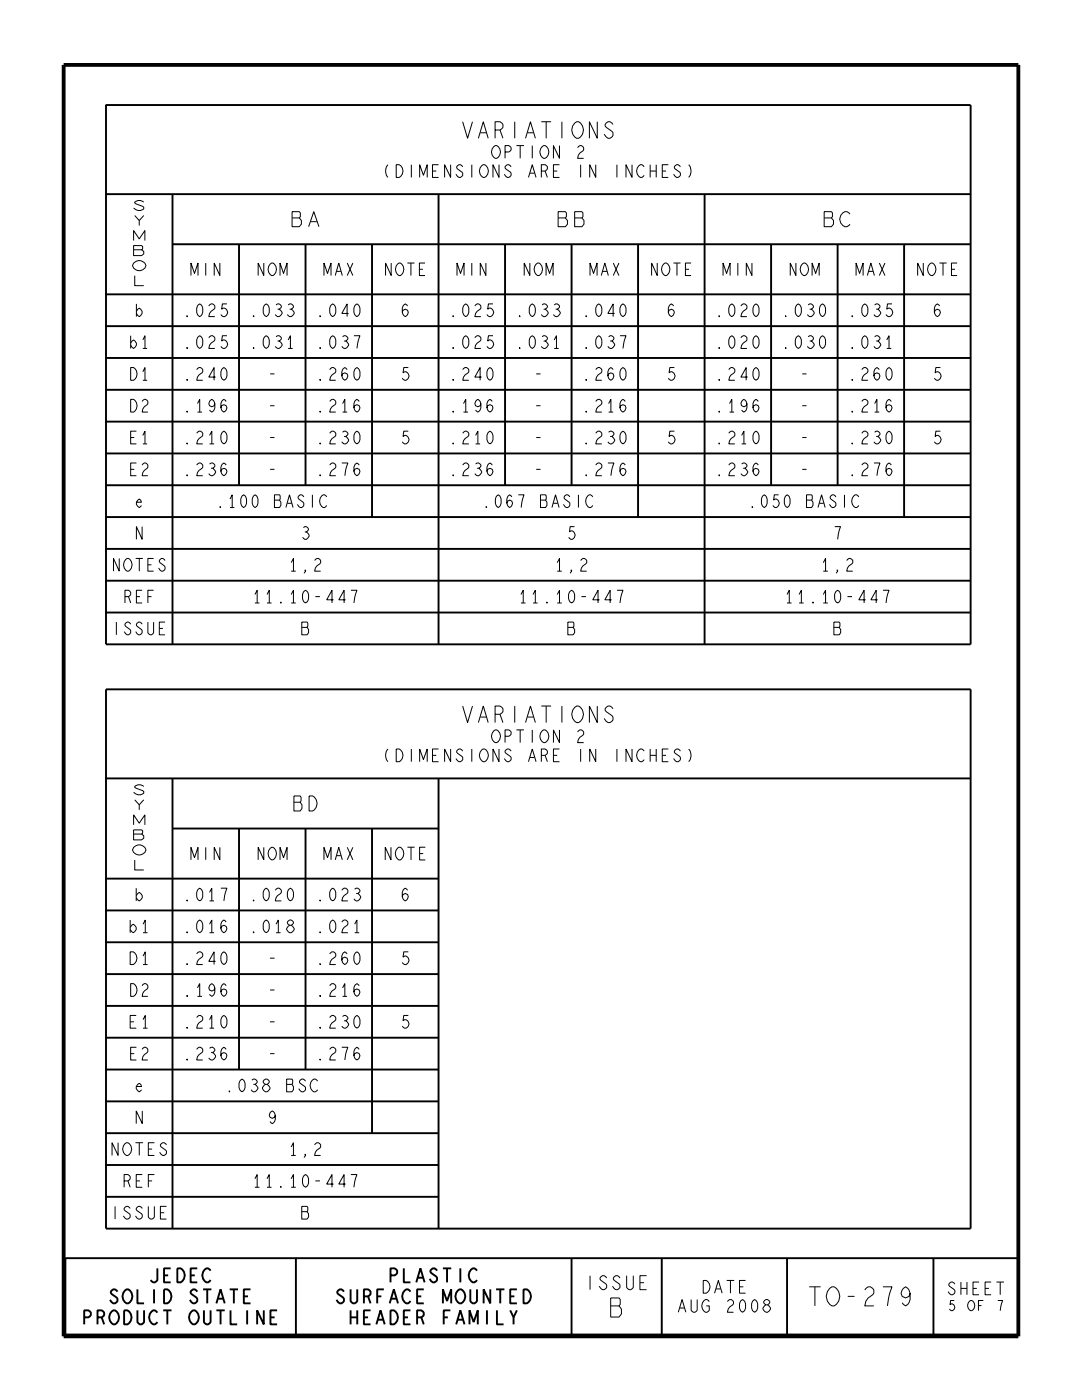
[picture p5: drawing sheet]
<svg xmlns="http://www.w3.org/2000/svg" width="216mm" height="279mm" viewBox="0 0 216 279" stroke-linecap="round" stroke-linejoin="round" font-family="sans-serif">
<g fill="none" stroke="#000" stroke-width=".38">
<path d="M21.1 21h172.6v107.6h-172.6zM21.1 38.7h172.6M34.4 38.7v89.9M87.5 38.7v89.9M140.6 38.7v89.9M21.1 58.7h172.6M34.4 48.7h159.3M47.7 48.7v48.1M61 48.7v48.1M74.2 48.7v54.5M100.8 48.7v48.1M114 48.7v48.1"/>
<path d="M127.3 48.7v54.5M153.9 48.7v48.1M167.1 48.7v48.1M180.4 48.7v54.5M21.1 65.1h172.6M21.1 77.8h172.6M21.1 71.4h172.6M21.1 90.5h172.6M21.1 84.1h172.6M21.1 96.8h172.6M21.1 103.2h172.6M21.1 115.9h172.6"/>
<path d="M21.1 109.5h172.6M21.1 122.2h172.6M21.1 137.6h172.6v107.6h-172.6zM21.1 155.4h172.6M34.4 155.4v89.8M87.5 155.4v89.8M21.1 175.4h66.4M34.4 165.4h53.1M47.7 165.4v48.1M61 165.4v48.1M74.2 165.4v60.8M21.1 188.1h66.4"/>
<path d="M21.1 181.7h66.4M21.1 194.4h66.4M21.1 200.8h66.4M21.1 213.5h66.4M21.1 207.1h66.4M21.1 219.8h66.4M21.1 226.2h66.4M21.1 238.9h66.4M21.1 232.5h66.4M13 251.1h190.3v15.2h-190.3zM23.4 257.8l-.5-.5a.7 .7 0 0 0-.8 .7l1.2 .9 .1 .3v.4l-.5 .5h-.3l-.7-.7M24.9 257.6l.4-.3h.3a1.48 1.48 0 0 1 .9 1.5 1.48 1.48 0 0 1-1.2 1.3 1.6 1.6 0 0 1-.4-2.5z"/>
<path d="M27.4 257.3v2.8h1.3M30.7 257.3v2.8M31.4 253.1v2.4l-.5 .4h-.3l-.5-.4M32.7 254.5h.9M32.7 257.3a1.35 1.35 0 0 1 1.4 .6 1.35 1.35 0 0 1 0 1.5l-.7 .7h-.7zM34.1 253.1h-1.4v2.8h1.4M35.4 253.1a1.4 1.4 0 0 1 1.3 2.1l-.7 .7h-.6zM38 254.5h.9M39.4 253.1h-1.4v2.8h1.4M39.4 257.8l-.5-.5a.7 .7 0 0 0-.9 .7l.5 .5a.94 .94 0 0 1 .7 1.4l-.3 .2h-.4l-.6-.7M40.5 257.3h1.7M41.4 257.3v2.8"/>
<path d="M42 253.6l-.5-.5a1.42 1.42 0 0 0-1.2 1.4 1.42 1.42 0 0 0 1.2 1.4l.5-.4M43.5 259.2h1M45.8 257.3h1.7M46.7 257.3v2.8M48.7 258.7h.8M50 257.3h-1.3v2.8h1.3M59 251.1v15.2M68.6 257.8l-.5-.5a.7 .7 0 0 0-.8 .7l.5 .5a.94 .94 0 0 1 .7 1.4l-.4 .2h-.3l-.7-.7M70 257.3v2.3l.5 .5h.3l.5-.5v-2.3M72.6 258.7h.8l.4-.2 .1-.2v-.5l-.1-.2-.4-.3h-.8v2.8M73.4 258.7l.5 1.4M75.3 258.7h.8"/>
<path d="M76.6 257.3h-1.3v2.8M77.9 254.5h.9l.3-.2 .1-.2v-.5l-.1-.2-.3-.3h-.9v2.8M78.1 259.2h1M80.6 253.1v2.8h1.3M81.9 257.8l-.5-.5a1.42 1.42 0 0 0-1.2 1.4 1.42 1.42 0 0 0 1.2 1.4l.5-.5M83.1 255.9l.8-2.8 .8 2.8M83.2 258.7h.9M83.4 255h1M84.6 257.3h-1.4v2.8h1.4M87.2 253.6l-.5-.5a.7 .7 0 0 0-.8 .7l.5 .5a.94 .94 0 0 1 .6 1.4l-.3 .2h-.3l-.7-.7M88.4 253.1h1.6M89.2 253.1v2.8"/>
<path d="M91.4 257.6l.3-.3h.3a1.48 1.48 0 0 1 .9 1.5 1.48 1.48 0 0 1-1.2 1.3 1.6 1.6 0 0 1-.3-2.5zM91.9 253.1v2.8M93.8 257.3v2.3l.5 .5h.4l.5-.5v-2.3M95.2 253.6l-.5-.5a1.42 1.42 0 0 0-1.2 1.4 1.42 1.42 0 0 0 1.2 1.4l.5-.4M97.8 257.3v2.8l-1.3-2.8v2.8M99 257.3h1.6M99.8 257.3v2.8M101.8 258.7h.8M103.1 257.3h-1.3v2.8h1.3M104.5 257.3a1.35 1.35 0 0 1 1.3 .6 1.35 1.35 0 0 1 0 1.5l-.7 .7h-.6zM114 251.1v15.2M132 251.1v15.2"/>
<path d="M157 251.1v15.2M186.3 251.1v15.2M16.8 262.9h.8l.4-.2 .1-.3v-.4l-.1-.3-.4-.2h-.8v2.8M19.5 262.9h.8l.3-.2 .2-.3v-.4l-.2-.3-.3-.2h-.8v2.8M20.3 262.9l.5 1.4M22.3 261.7l.3-.2h.3a1.48 1.48 0 0 1 .9 1.5 1.48 1.48 0 0 1-1.2 1.3 1.6 1.6 0 0 1-.3-2.6zM24.8 261.5a1.35 1.35 0 0 1 1.3 .6 1.35 1.35 0 0 1 0 1.5l-.7 .7h-.6zM27.4 261.5v2.3l.5 .5h.3l.5-.5v-2.3M31.4 262l-.5-.5a1.42 1.42 0 0 0-1.2 1.4 1.42 1.42 0 0 0 1.2 1.4l.5-.5M32.6 261.5h1.6M33.4 261.5v2.8M38.2 261.7l.3-.2a1.42 1.42 0 0 1 1.2 1.4 1.42 1.42 0 0 1-1.2 1.4 1.6 1.6 0 0 1-.3-2.6z"/>
<path d="M40.7 261.5v2.3l.5 .5h.3l.5-.5v-2.3M43.2 260.1l.8-2.8 .8 2.8M43.2 261.5h1.6M44 261.5v2.8M46 261.5v2.8h1.3M49.3 261.5v2.8M52.6 261.5v2.8l-1.3-2.8v2.8M54 262.9h.8M55.3 261.5h-1.3v2.8h1.3M70 262.9h1.3M70 261.5v2.8M71.3 261.5v2.8"/>
<path d="M72.6 262.9h.8M73.9 261.5h-1.3v2.8h1.3M75.1 264.3l.8-2.8 .9 2.8M75.4 263.4h1M77.8 260.1l.8-2.8 .8 2.8M77.9 261.5a1.35 1.35 0 0 1 1.4 .6 1.35 1.35 0 0 1-.1 1.5l-.6 .7h-.7zM80.6 262.9h.8M81.9 261.5h-1.3v2.8h1.3M83.2 262.9h.9l.3-.2 .2-.3v-.4l-.2-.3-.3-.2h-.9v2.8M84.1 262.9l.5 1.4M88.4 260.1v-2.8l.8 2.3 .8-2.3v2.8M88.5 262.9h.9"/>
<path d="M89.9 261.5h-1.4v2.8M91 264.3l.9-2.8 .8 2.8M91.4 263.4h1M93.7 264.3v-2.8l.8 2.3 .8-2.3v2.8M97.2 261.5v2.8M99.2 261.5v2.8h1.3M101.8 261.5l.7 1.4v1.4M103.1 261.5l-.6 1.4"/>
</g>
<g fill="none" stroke="#000" stroke-width=".2">
<path d="M77.4 32.9a1.97 1.97 0 0 0 0 2.5M79.1 32.9a1.31 1.31 0 0 1 1.3 .8 1.31 1.31 0 0 1-.4 1.5l-.3 .2h-.6zM82.1 32.9v2.5M83.7 35.4v-2.5l.8 2.1 .7-2.1v2.5M86.3 34.1h.8M87.5 32.9h-1.2v2.5h1.2M89.9 32.9v2.5l-1.2-2.5v2.5M92.3 24.3l1 3.3 1-3.3M92.3 33.3l-.4-.4a.63 .63 0 0 0-.8 .6l1.2 1.1v.4l-.4 .4a.96 .96 0 0 1-.9-.6M94.1 32.9v2.5M95.5 27.6l.9-3.3 1 3.3M95.8 26.5h1.2"/>
<path d="M96.1 33.1l.3-.2a1.29 1.29 0 0 1 1.1 1.2 1.29 1.29 0 0 1-1.1 1.3 1.46 1.46 0 0 1-.3-2.3zM98.5 29.3l.3-.2a1.29 1.29 0 0 1 1.1 1.2 1.29 1.29 0 0 1-1.1 1.3 1.46 1.46 0 0 1-.3-2.3zM98.8 25.9h1l.4-.2 .2-.3v-.6l-.2-.2-.4-.3h-1v3.3M99.6 32.9v2.5l-1.2-2.5v2.5M99.8 25.9l.6 1.7M100.8 30.3h.7l.3-.2 .2-.2-.2-.6-.3-.2h-.7v2.5M102 33.3l-.5-.4a.63 .63 0 0 0-.7 .6l1.2 1.1v.4l-.5 .4a.96 .96 0 0 1-.9-.6M102.7 24.3v3.3M103 29.1h1.5M103.8 29.1v2.5M104.9 27.6l.9-3.3 1 3.3M105.3 26.5h1.1"/>
<path d="M105.5 35.4l.7-2.5 .8 2.5M105.8 34.6h.9M106.2 29.1v2.5M108 24.3h2M108 34.1h.8l.3-.2 .1-.2-.1-.6-.3-.2h-.8v2.5M108.2 29.3l.3-.2a1.29 1.29 0 0 1 1 1.2 1.29 1.29 0 0 1-1 1.3 1.46 1.46 0 0 1-.3-2.3zM108.8 34.1l.4 1.3M109 24.3v3.3M110.4 34.1h.8M111.6 32.9h-1.2v2.5h1.2M111.6 29.1v2.5l-1.2-2.5v2.5M112.1 24.3v3.3"/>
<path d="M114.7 24.6l.4-.3a1.24 1.24 0 0 1 1.1 .8 1.89 1.89 0 0 1-.7 2.5 1.25 1.25 0 0 1-1.2-.8 1.93 1.93 0 0 1 .4-2.2zM115.3 29.5l.4-.4h.3l.5 .4v.4l-.8 .6-.3 .5-.1 .6h1.2M115.9 32.9v2.5M118.9 32.9v2.5l-1.2-2.5v2.5M119.2 24.3v3.3l-1.6-3.3v3.3M122.3 24.8l-.6-.5a.82 .82 0 0 0-1 .8l.6 .6a1.27 1.27 0 0 1 1 1.3l-.6 .6a1.25 1.25 0 0 1-1.2-.8M123.1 32.9v2.5M126.1 32.9v2.5l-1.2-2.5v2.5M128.5 33.3l-.4-.4a1.29 1.29 0 0 0-1.1 1.2 1.29 1.29 0 0 0 1.1 1.3l.4-.4M129.7 32.9v2.5M129.7 34.1h1.2M130.9 32.9v2.5"/>
<path d="M132.1 34.1h.8M133.4 32.9h-1.3v2.5h1.3M135.8 33.3l-.5-.4a.63 .63 0 0 0-.7 .6l1.2 1.1v.4l-.5 .4a.96 .96 0 0 1-.9-.6M137.4 32.9a1.97 1.97 0 0 1 0 2.5M26.7 52.5a1.44 1.44 0 0 1 2.4 .5 1.4 1.4 0 0 1-1.3 1 1.4 1.4 0 0 1-1.4-1zM26.7 48v-2l1.1 1.7 1.1-1.7v2M26.7 49h1.5l.3 .2v.5l-.3 .1 .5 .4v.5l-.5 .3h-1.5zM26.7 49.8h1.5M26.9 43l.9 1v1M26.9 55v2h1.8M28.7 40.3a1.13 1.13 0 0 0-1.8 .2l1.6 .7 .2 .1v.4a1.42 1.42 0 0 1-2-.2M28.7 43l-.9 1"/>
<path d="M38.1 55v-2.5l.7 2.1 .7-2.1v2.5M41.1 52.5v2.5M43.9 52.5v2.5l-1.2-2.5v2.5M52.6 52.5v2.5l-1.1-2.5v2.5M53.9 52.7l.3-.2a1.29 1.29 0 0 1 1 1.2 1.29 1.29 0 0 1-1 1.3 1.47 1.47 0 0 1-.3-2.3zM55.9 55v-2.5l.7 2.1 .7-2.1v2.5M58.3 42.2h1.4l.2 .3v.7l-.2 .3 .4 .5v.7l-.4 .5h-1.4zM58.3 43.5h1.4M61.6 45.2l1-3 1 3M62 44.2h1.2M64.6 55v-2.5l.7 2.1 .8-2.1v2.5M66.9 55l.7-2.5 .7 2.5"/>
<path d="M67.2 54.2h.8M69.3 52.5l1.1 2.5M70.4 52.5l-1.1 2.5M78.1 52.5v2.5l-1.2-2.5v2.5M79.3 52.7l.3-.2a1.29 1.29 0 0 1 1 1.2 1.29 1.29 0 0 1-1 1.3 1.47 1.47 0 0 1-.3-2.3zM81.3 52.5h1.4M82 52.5v2.5M83.7 53.7h.7M84.8 52.5h-1.1v2.5h1.1M91.2 55v-2.5l.7 2.1 .7-2.1v2.5M94.1 52.5v2.5M97 52.5v2.5l-1.2-2.5v2.5"/>
<path d="M105.7 52.5v2.5l-1.1-2.5v2.5M107 52.7l.3-.2a1.29 1.29 0 0 1 1 1.2 1.29 1.29 0 0 1-1 1.3 1.47 1.47 0 0 1-.3-2.3zM109 55v-2.5l.7 2.1 .7-2.1v2.5M111.4 42.2h1.4l.2 .3v.7l-.2 .3 .4 .5v.7l-.4 .5h-1.4zM111.4 43.5h1.4M114.7 42.2h1.4l.2 .3v.7l-.2 .3 .4 .5v.7l-.4 .5h-1.4zM114.7 43.5h1.4M117.7 55v-2.5l.7 2.1 .7-2.1v2.5M120 55l.7-2.5 .7 2.5M120.3 54.2h.8M122.4 52.5l1.1 2.5M123.5 52.5l-1.1 2.5"/>
<path d="M131.1 52.5v2.5l-1.1-2.5v2.5M132.4 52.7l.3-.2a1.29 1.29 0 0 1 1 1.2 1.29 1.29 0 0 1-1 1.3 1.47 1.47 0 0 1-.3-2.3zM134.4 52.5h1.4M135.1 52.5v2.5M136.8 53.7h.7M137.9 52.5h-1.1v2.5h1.1M144.3 55v-2.5l.7 2.1 .7-2.1v2.5M147.2 52.5v2.5M150 52.5v2.5l-1.1-2.5v2.5M158.8 52.5v2.5l-1.1-2.5v2.5M160.1 52.7l.3-.2a1.29 1.29 0 0 1 .9 1.2 1.29 1.29 0 0 1-.9 1.3 1.47 1.47 0 0 1-.3-2.3zM162 55v-2.5l.8 2.1 .7-2.1v2.5"/>
<path d="M164.5 42.2h1.4l.2 .3v.7l-.2 .3 .4 .5v.7l-.4 .5h-1.4zM164.5 43.5h1.4M169.6 42.7a1.01 1.01 0 0 0-1-.5 1.01 1.01 0 0 0-.8 .8 1.52 1.52 0 0 0 1.2 2.2l.6-.5M170.8 55v-2.5l.7 2.1 .7-2.1v2.5M173.1 55l.7-2.5 .7 2.5M173.4 54.2h.8M175.5 52.5l1.1 2.5M176.6 52.5l-1.1 2.5M184.2 52.5v2.5l-1.1-2.5v2.5M185.5 52.7l.3-.2a1.29 1.29 0 0 1 1 1.2 1.29 1.29 0 0 1-1 1.3 1.47 1.47 0 0 1-.3-2.3zM187.5 52.5h1.4M188.2 52.5v2.5"/>
<path d="M189.9 53.7h.7M191 52.5h-1.1v2.5h1.1M26.1 68.5l.5-.7 .6 .7v.4l-.6 .6-.5-.6M26.1 67v2.5M26.1 73.4a.98 .98 0 0 1 1.1 .6 1.49 1.49 0 0 1-.6 1.9h-.5zM26.1 79.7a.98 .98 0 0 1 1.1 .6 1.49 1.49 0 0 1-.6 1.9h-.5zM27.2 62.1l.6-.6 .6 .6v.5l-.6 .6-.6-.6M27.2 60.6v2.6M28.5 67.8l.4-.8v2.5M28.5 69.5h.9M28.5 74.2l.4-.8v2.5M28.5 75.9h.9"/>
<path d="M37.3 63l.1 .2h-.1zM37.3 69.3l.1 .2h-.1zM37.3 75.7l.1 .2h-.1zM39.3 73.8l.4-.4h.3l.5 .4v.4l-.8 .6-.3 .5-.1 .6h1.2M39.5 60.9l.4-.3 .3 .3a1.61 1.61 0 0 1-.3 2.3l-.4-.2a1.76 1.76 0 0 1 0-2.1zM39.6 67.2l.3-.2 .3 .2a1.61 1.61 0 0 1-.3 2.3l-.3-.2a1.76 1.76 0 0 1 0-2.1zM41.7 61.1l.4-.5h.3l.5 .5v.4l-.8 .6-.3 .5-.1 .6h1.2M41.7 67.4l.4-.4h.3l.5 .4v.4l-.8 .7-.3 .4-.1 .6h1.2M43 75.3h-1.3l1-1.9v2.5M44.4 73.6l.3-.2 .3 .2a1.61 1.61 0 0 1-.3 2.3l-.3-.2a1.76 1.76 0 0 1 0-2.1zM45.3 60.6h-.9l-.2 1.1 .3-.2a.85 .85 0 0 1 .9 .8 .85 .85 0 0 1-.9 .9l-.4-.4M45.3 67h-.9l-.2 1.1 .3-.3a.85 .85 0 0 1 .9 .9 .85 .85 0 0 1-.9 .8l-.4-.4"/>
<path d="M50.6 63l.1 .2h-.1zM50.6 69.3l.1 .2h-.1zM52.8 60.9l.3-.3 .3 .3a1.61 1.61 0 0 1-.3 2.3l-.3-.2a1.76 1.76 0 0 1 0-2.1zM52.8 67.2l.3-.2 .3 .2a1.61 1.61 0 0 1-.3 2.3l-.3-.2a1.76 1.76 0 0 1 0-2.1zM53.9 74.6h.9M55.1 60.9l.3-.3a.63 .63 0 0 1 .7 .7l-.4 .4a.71 .71 0 0 1 .4 1.1 .71 .71 0 0 1-1.2 0M55.1 67.2l.3-.2a.63 .63 0 0 1 .7 .6l-.4 .5a.71 .71 0 0 1 .4 1.1 .71 .71 0 0 1-1.2-.1M55.4 61.7h.3M55.4 68.1h.3M57.5 60.9l.3-.3a.63 .63 0 0 1 .8 .7l-.5 .4a.71 .71 0 0 1 .4 1.1 .71 .71 0 0 1-1.2 0M57.5 67.8l.4-.8v2.5M57.5 69.5h.9"/>
<path d="M57.8 61.7h.3M63.8 63l.2 .2h-.2zM63.8 69.3l.2 .2h-.2zM63.8 75.7l.2 .2h-.2zM65.8 73.8l.4-.4h.3l.5 .4v.4l-.8 .6-.3 .5-.1 .6h1.2M66.1 60.9l.3-.3 .3 .3a1.61 1.61 0 0 1-.3 2.3l-.3-.2a1.76 1.76 0 0 1 0-2.1zM66.1 67.2l.3-.2 .3 .2a1.61 1.61 0 0 1-.3 2.3l-.3-.2a1.76 1.76 0 0 1 0-2.1zM68.4 67.2l.3-.2a.63 .63 0 0 1 .7 .6l-.4 .5a.71 .71 0 0 1 .4 1.1 .71 .71 0 0 1-1.2-.1M68.7 68.1h.3M69.3 73.8l-.5-.4-.3 .2a1.61 1.61 0 0 0 .3 2.3 .92 .92 0 0 0 .5-1.3l-.5-.2-.4 .2-.2 .4M69.6 62.6h-1.4l1.1-2v2.6M70.6 67h1.2l-.6 2.5"/>
<path d="M70.9 60.9l.3-.3 .3 .3a1.61 1.61 0 0 1-.3 2.3l-.3-.2a1.76 1.76 0 0 1 0-2.1zM70.9 73.6l.3-.2 .3 .2a1.61 1.61 0 0 1-.3 2.3l-.3-.2a1.76 1.76 0 0 1 0-2.1zM81.3 61.1l-.4-.5-.3 .3a1.61 1.61 0 0 0 .3 2.3 .92 .92 0 0 0 .4-1.3l-.4-.2-.5 .2-.1 .4M81.5 73.4h-.9l-.2 1 .3-.2a.85 .85 0 0 1 .9 .8 .85 .85 0 0 1-.9 .9l-.4-.4M90.4 63l.1 .2h-.1zM90.4 69.3l.1 .2h-.1zM90.4 75.7l.1 .2h-.1zM92.3 73.8l.5-.4h.3l.4 .4v.4l-.7 .6-.3 .5-.2 .6h1.2M92.6 60.9l.3-.3 .3 .3a1.61 1.61 0 0 1-.3 2.3l-.3-.2a1.76 1.76 0 0 1 0-2.1zM92.6 67.2l.3-.2 .3 .2a1.61 1.61 0 0 1-.3 2.3l-.3-.2a1.76 1.76 0 0 1 0-2.1zM94.7 61.1l.5-.5h.3l.5 .5v.4l-.8 .6-.3 .5-.2 .6h1.3M94.7 67.4l.5-.4h.3l.5 .4v.4l-.8 .7-.3 .4-.2 .6h1.3"/>
<path d="M96.1 75.3h-1.4l1.1-1.9v2.5M97.5 73.6l.3-.2 .3 .2a1.61 1.61 0 0 1-.3 2.3l-.3-.2a1.76 1.76 0 0 1 0-2.1zM98.4 60.6h-.9l-.2 1.1 .3-.2a.85 .85 0 0 1 .9 .8 .85 .85 0 0 1-.9 .9l-.4-.4M98.4 67h-.9l-.2 1.1 .3-.3a.85 .85 0 0 1 .9 .9 .85 .85 0 0 1-.9 .8l-.4-.4M103.6 63l.2 .2h-.2zM103.6 69.3l.2 .2h-.2zM105.9 60.9l.3-.3 .3 .3a1.61 1.61 0 0 1-.3 2.3l-.3-.2a1.76 1.76 0 0 1 0-2.1zM105.9 67.2l.3-.2 .3 .2a1.61 1.61 0 0 1-.3 2.3l-.3-.2a1.76 1.76 0 0 1 0-2.1zM107 74.6h.8M108.2 60.9l.3-.3a.63 .63 0 0 1 .7 .7l-.4 .4a.71 .71 0 0 1 .4 1.1 .71 .71 0 0 1-1.2 0M108.2 67.2l.3-.2a.63 .63 0 0 1 .7 .6l-.4 .5a.71 .71 0 0 1 .4 1.1 .71 .71 0 0 1-1.2-.1M108.5 61.7h.3"/>
<path d="M108.5 68.1h.3M110.6 60.9l.3-.3a.63 .63 0 0 1 .7 .7l-.4 .4a.71 .71 0 0 1 .4 1.1 .71 .71 0 0 1-1.2 0M110.6 67.8l.4-.8v2.5M110.6 69.5h.9M110.9 61.7h.3M116.9 63l.2 .2h-.2zM116.9 69.3l.2 .2h-.2zM116.9 75.7l.2 .2h-.2zM118.9 73.8l.4-.4h.3l.5 .4v.4l-.8 .6-.3 .5-.1 .6h1.2M119.2 60.9l.3-.3 .3 .3a1.61 1.61 0 0 1-.3 2.3l-.3-.2a1.76 1.76 0 0 1 0-2.1zM119.2 67.2l.3-.2 .3 .2a1.61 1.61 0 0 1-.3 2.3l-.3-.2a1.76 1.76 0 0 1 0-2.1zM121.4 67.2l.3-.2a.63 .63 0 0 1 .8 .6l-.5 .5a.71 .71 0 0 1 .5 1.1 .71 .71 0 0 1-1.2-.1"/>
<path d="M121.7 68.1h.3M122.3 73.8l-.4-.4-.3 .2a1.61 1.61 0 0 0 .3 2.3 .92 .92 0 0 0 .4-1.3l-.4-.2-.5 .2-.1 .4M122.6 62.6h-1.3l1-2v2.6M123.7 67h1.2l-.6 2.5M124 60.9l.3-.3 .3 .3a1.61 1.61 0 0 1-.3 2.3l-.3-.2a1.76 1.76 0 0 1 0-2.1zM124 73.6l.3-.2 .3 .2a1.61 1.61 0 0 1-.3 2.3l-.3-.2a1.76 1.76 0 0 1 0-2.1zM134.4 61.1l-.4-.5-.3 .3a1.61 1.61 0 0 0 .3 2.3 .92 .92 0 0 0 .4-1.3l-.4-.2-.5 .2-.1 .4M134.6 73.4h-.9l-.2 1 .3-.2a.85 .85 0 0 1 .9 .8 .85 .85 0 0 1-.9 .9l-.4-.4M143.5 63l.1 .2h-.1zM143.5 69.3l.1 .2h-.1zM143.5 75.7l.1 .2h-.1zM145.4 73.8l.5-.4h.3l.4 .4v.4l-.7 .6-.3 .5-.2 .6h1.2"/>
<path d="M145.7 60.9l.3-.3 .3 .3a1.61 1.61 0 0 1-.3 2.3l-.3-.2a1.76 1.76 0 0 1 0-2.1zM145.7 67.2l.3-.2 .3 .2a1.61 1.61 0 0 1-.3 2.3l-.3-.2a1.76 1.76 0 0 1 0-2.1zM147.8 61.1l.5-.5h.3l.4 .5v.4l-.7 .6-.3 .5-.2 .6h1.2M147.8 67.4l.5-.4h.3l.4 .4v.4l-.7 .7-.3 .4-.2 .6h1.2M149.2 75.3h-1.4l1.1-1.9v2.5M150.5 60.9l.3-.3 .4 .3a1.61 1.61 0 0 1-.4 2.3l-.3-.2a1.76 1.76 0 0 1 0-2.1zM150.5 67.2l.4-.2 .3 .2a1.61 1.61 0 0 1-.3 2.3l-.4-.2a1.76 1.76 0 0 1 0-2.1zM150.5 73.6l.4-.2 .3 .2a1.61 1.61 0 0 1-.3 2.3l-.4-.2a1.76 1.76 0 0 1 0-2.1zM156.7 63l.2 .2h-.2zM156.7 69.3l.2 .2h-.2zM159 60.9l.3-.3 .3 .3a1.61 1.61 0 0 1-.3 2.3l-.3-.2a1.76 1.76 0 0 1 0-2.1zM159 67.2l.3-.2 .3 .2a1.61 1.61 0 0 1-.3 2.3l-.3-.2a1.76 1.76 0 0 1 0-2.1z"/>
<path d="M160.1 74.6h.8M161.3 60.9l.3-.3a.63 .63 0 0 1 .7 .7l-.4 .4a.71 .71 0 0 1 .4 1.1 .71 .71 0 0 1-1.2 0M161.3 67.2l.3-.2a.63 .63 0 0 1 .7 .6l-.4 .5a.71 .71 0 0 1 .4 1.1 .71 .71 0 0 1-1.2-.1M161.6 61.7h.3M161.6 68.1h.3M163.8 60.9l.3-.3 .3 .3a1.61 1.61 0 0 1-.3 2.3l-.3-.2a1.76 1.76 0 0 1 0-2.1zM163.8 67.2l.3-.2 .3 .2a1.61 1.61 0 0 1-.3 2.3l-.3-.2a1.76 1.76 0 0 1 0-2.1zM170 63l.2 .2h-.2zM170 69.3l.2 .2h-.2zM170 75.7l.2 .2h-.2zM172 73.8l.4-.4h.3l.5 .4v.4l-.8 .6-.3 .5-.1 .6h1.2M172.3 60.9l.3-.3 .3 .3a1.61 1.61 0 0 1-.3 2.3l-.3-.2a1.76 1.76 0 0 1 0-2.1z"/>
<path d="M172.3 67.2l.3-.2 .3 .2a1.61 1.61 0 0 1-.3 2.3l-.3-.2a1.76 1.76 0 0 1 0-2.1zM174.5 60.9l.3-.3a.63 .63 0 0 1 .8 .7l-.5 .4a.71 .71 0 0 1 .5 1.1 .71 .71 0 0 1-1.2 0M174.5 67.2l.3-.2a.63 .63 0 0 1 .8 .6l-.5 .5a.71 .71 0 0 1 .5 1.1 .71 .71 0 0 1-1.2-.1M174.8 61.7h.3M174.8 68.1h.3M175.4 73.8l-.4-.4-.3 .2a1.61 1.61 0 0 0 .3 2.3 .92 .92 0 0 0 .4-1.3l-.4-.2-.5 .2-.1 .4M176.9 67.8l.5-.8v2.5M176.9 69.5h.9M177.1 73.6l.3-.2 .3 .2a1.61 1.61 0 0 1-.3 2.3l-.3-.2a1.76 1.76 0 0 1 0-2.1zM178 60.6h-.9l-.2 1.1 .3-.2a.85 .85 0 0 1 .9 .8 .85 .85 0 0 1-.9 .9l-.4-.4M187.5 61.1l-.5-.5-.3 .3a1.61 1.61 0 0 0 .3 2.3 .92 .92 0 0 0 .5-1.3l-.5-.2-.4 .2-.2 .4M187.6 73.4h-.9l-.1 1 .3-.2a.85 .85 0 0 1 .9 .8 .85 .85 0 0 1-.9 .9l-.5-.4"/>
<path d="M26.1 87.3h.7M26.1 93.7h.7M27.2 86.1h-1.1v2.5h1.1M27.2 92.4h-1.1v2.5h1.1M28.4 80.1l.4-.4h.3l.4 .4a.98 .98 0 0 1-.7 1.1l-.3 .4-.1 .6h1.1M28.4 92.8l.4-.4h.3l.4 .4a.98 .98 0 0 1-.7 1.1l-.3 .4-.1 .6h1.1M28.5 86.9l.4-.8v2.5M28.5 88.6h.9M37.3 82l.1 .2h-.1zM37.3 88.4l.1 .2h-.1zM37.3 94.7l.1 .2h-.1zM39.3 86.5l.4-.4h.3l.5 .4v.4l-.8 .6-.3 .5-.1 .6h1.2"/>
<path d="M39.3 92.8l.4-.4h.3l.5 .4v.4l-.8 .7-.3 .4-.1 .6h1.2M39.4 80.5l.5-.8v2.5M39.4 82.2h.9M41.8 86.9l.5-.8v2.5M41.8 88.6h.9M41.8 92.6l.3-.2a.63 .63 0 0 1 .8 .6l-.5 .5a.71 .71 0 0 1 .4 1.1 .71 .71 0 0 1-1.1-.1M42.1 93.5h.3M42.9 80.5l-.2 .5-.4 .2-.5-.2a.92 .92 0 0 1 .5-1.3l.3 .2a1.61 1.61 0 0 1-.3 2.3l-.5-.4M44.4 86.3l.3-.2 .3 .2a1.61 1.61 0 0 1-.3 2.3l-.3-.2a1.76 1.76 0 0 1 0-2.1zM45.1 80.1l-.4-.4-.3 .2a1.61 1.61 0 0 0 .3 2.3 .92 .92 0 0 0 .4-1.2l-.4-.2-.5 .2-.1 .4M45.1 92.8l-.4-.4-.3 .2a1.61 1.61 0 0 0 .3 2.3 .92 .92 0 0 0 .4-1.2l-.4-.2-.5 .2-.1 .4M45.9 99.6l.4-.9v2.6"/>
<path d="M48.3 99l.3-.3 .3 .3a1.66 1.66 0 0 1-.3 2.3l-.3-.2a1.84 1.84 0 0 1 0-2.1zM50.6 99l.3-.3 .3 .3a1.66 1.66 0 0 1-.3 2.3l-.3-.2a1.84 1.84 0 0 1 0-2.1zM53.9 81h.9M53.9 87.3h.9M53.9 93.7h.9M54.8 98.7h1l.1 .3v.6l-.1 .2 .2 .4v.7l-.2 .4h-1zM54.8 99.8h1M60.6 99.2l-.4-.5a.61 .61 0 0 0-.7 .7l1.1 1v.5l-.4 .4a.92 .92 0 0 1-.9-.6M62.3 98.7v2.6M63.8 82l.2 .2h-.2zM63.8 88.4l.2 .2h-.2zM63.8 94.7l.2 .2h-.2z"/>
<path d="M65.2 99.2l-.4-.5a1.31 1.31 0 0 0-1 1.3 1.31 1.31 0 0 0 1 1.3l.4-.4M65.8 80.1l.4-.4h.3l.5 .4v.4l-.8 .7-.3 .4-.1 .6h1.2M65.8 86.5l.4-.4h.3l.5 .4v.4l-.8 .6-.3 .5-.1 .6h1.2M65.8 92.8l.4-.4h.3l.5 .4v.4l-.8 .7-.3 .4-.1 .6h1.2M68.2 92.4h1.2l-.6 2.5M68.4 80.5l.4-.8v2.5M68.4 82.2h.9M68.4 86.3l.3-.2a.63 .63 0 0 1 .7 .6l-.4 .4a.71 .71 0 0 1 .4 1.1 .71 .71 0 0 1-1.2 0M68.7 87.1h.3M70.9 86.3l.3-.2 .3 .2a1.61 1.61 0 0 1-.3 2.3l-.3-.2a1.76 1.76 0 0 1 0-2.1zM71.7 80.1l-.5-.4-.3 .2a1.61 1.61 0 0 0 .3 2.3 .92 .92 0 0 0 .5-1.2l-.5-.2-.4 .2-.2 .4M71.7 92.8l-.5-.4-.3 .2a1.61 1.61 0 0 0 .3 2.3 .92 .92 0 0 0 .5-1.2l-.5-.2-.4 .2-.2 .4"/>
<path d="M81.5 86.1h-.9l-.2 1 .3-.2a.85 .85 0 0 1 .9 .8 .85 .85 0 0 1-.9 .9l-.4-.4M90.4 82l.1 .2h-.1zM90.4 88.4l.1 .2h-.1zM90.4 94.7l.1 .2h-.1zM92.3 86.5l.5-.4h.3l.4 .4v.4l-.7 .6-.3 .5-.2 .6h1.2M92.3 92.8l.5-.4h.3l.4 .4v.4l-.7 .7-.3 .4-.2 .6h1.2M92.5 80.5l.4-.8v2.5M92.5 82.2h.9M94.9 86.9l.5-.8v2.5M94.9 88.6h.9M94.9 92.6l.3-.2a.63 .63 0 0 1 .8 .6l-.5 .5a.71 .71 0 0 1 .4 1.1 .71 .71 0 0 1-1.1-.1M95.2 93.5h.3"/>
<path d="M96 80.5l-.2 .5-.4 .2-.5-.2a.92 .92 0 0 1 .5-1.3l.3 .2a1.61 1.61 0 0 1-.3 2.3l-.5-.4M97.5 86.3l.3-.2 .3 .2a1.61 1.61 0 0 1-.3 2.3l-.3-.2a1.76 1.76 0 0 1 0-2.1zM98.2 80.1l-.4-.4-.3 .2a1.61 1.61 0 0 0 .3 2.3 .92 .92 0 0 0 .4-1.2l-.4-.2-.5 .2-.1 .4M98.2 92.8l-.4-.4-.3 .2a1.61 1.61 0 0 0 .3 2.3 .92 .92 0 0 0 .4-1.2l-.4-.2-.5 .2-.1 .4M99.1 99l.3-.3 .3 .3a1.66 1.66 0 0 1-.3 2.3l-.3-.2a1.84 1.84 0 0 1 0-2.1zM102.1 99.2l-.4-.5-.3 .3a1.66 1.66 0 0 0 .3 2.3 .94 .94 0 0 0 .4-1.3l-.4-.2-.4 .2-.2 .4M103.4 98.7h1.2l-.6 2.6M107 81h.8M107 87.3h.8M107 93.7h.8M107.8 98.7h1l.2 .3v.6l-.2 .2 .3 .4v.7l-.3 .4h-1zM107.8 99.8h1"/>
<path d="M113.7 99.2l-.4-.5a.61 .61 0 0 0-.7 .7l1.1 1v.5l-.4 .4a.92 .92 0 0 1-.9-.6M115.4 98.7v2.6M116.9 82l.2 .2h-.2zM116.9 88.4l.2 .2h-.2zM116.9 94.7l.2 .2h-.2zM118.3 99.2l-.5-.5a1.31 1.31 0 0 0-1 1.3 1.31 1.31 0 0 0 1 1.3l.5-.4M118.9 80.1l.4-.4h.3l.5 .4v.4l-.8 .7-.3 .4-.1 .6h1.2M118.9 86.5l.4-.4h.3l.5 .4v.4l-.8 .6-.3 .5-.1 .6h1.2M118.9 92.8l.4-.4h.3l.5 .4v.4l-.8 .7-.3 .4-.1 .6h1.2M121.3 92.4h1.2l-.6 2.5M121.4 80.5l.5-.8v2.5M121.4 82.2h.9"/>
<path d="M121.4 86.3l.3-.3a.63 .63 0 0 1 .8 .7l-.5 .4a.71 .71 0 0 1 .5 1.1 .71 .71 0 0 1-1.2 0M121.7 87.1h.3M124 86.3l.3-.2 .3 .2a1.61 1.61 0 0 1-.3 2.3l-.3-.2a1.76 1.76 0 0 1 0-2.1zM124.8 80.1l-.5-.4-.3 .2a1.61 1.61 0 0 0 .3 2.3 .92 .92 0 0 0 .5-1.2l-.5-.2-.4 .2-.2 .4M124.8 92.8l-.5-.4-.3 .2a1.61 1.61 0 0 0 .3 2.3 .92 .92 0 0 0 .5-1.2l-.5-.2-.4 .2-.2 .4M134.6 86.1h-.9l-.2 1 .3-.2a.85 .85 0 0 1 .9 .8 .85 .85 0 0 1-.9 .9l-.4-.4M143.5 82l.1 .2h-.1zM143.5 88.4l.1 .2h-.1zM143.5 94.7l.1 .2h-.1zM145.4 86.5l.5-.4h.3l.4 .4v.4l-.7 .6-.3 .5-.2 .6h1.2M145.4 92.8l.5-.4h.3l.4 .4v.4l-.7 .7-.3 .4-.2 .6h1.2M145.6 80.5l.4-.8v2.5"/>
<path d="M145.6 82.2h.9M148 86.9l.4-.9v2.6M148 88.6h.9M148 92.6l.3-.2a.63 .63 0 0 1 .7 .6l-.4 .5a.71 .71 0 0 1 .4 1.1 .71 .71 0 0 1-1.2-.1M148.3 93.5h.3M149 80.5l-.1 .5-.5 .2-.4-.2a.92 .92 0 0 1 .4-1.3l.3 .2a1.61 1.61 0 0 1-.3 2.3l-.4-.4M150.6 86.3l.3-.3 .3 .3a1.61 1.61 0 0 1-.3 2.3l-.3-.2a1.76 1.76 0 0 1 0-2.1zM151.3 80.1l-.4-.4-.4 .2a1.61 1.61 0 0 0 .4 2.3 .92 .92 0 0 0 .4-1.2l-.4-.2-.5 .2-.2 .4M151.3 92.8l-.4-.4-.3 .2a1.61 1.61 0 0 0 .3 2.3 .92 .92 0 0 0 .4-1.2l-.4-.2-.5 .2-.1 .4M152.2 99l.3-.3 .3 .3a1.66 1.66 0 0 1-.3 2.3l-.3-.2a1.84 1.84 0 0 1 0-2.1zM155.4 98.7h-.9l-.1 1.1 .2-.2a.85 .85 0 0 1 .9 .8 .85 .85 0 0 1-.9 .9l-.4-.4M156.8 99l.3-.3 .3 .3a1.66 1.66 0 0 1-.3 2.3l-.3-.2a1.84 1.84 0 0 1 0-2.1z"/>
<path d="M160.1 81h.8M160.1 87.3h.8M160.1 93.7h.8M160.9 98.7h1l.2 .3v.6l-.2 .2 .3 .4v.7l-.3 .4h-1zM160.9 99.8h1M166.8 99.2l-.4-.5a.61 .61 0 0 0-.8 .7l1.2 1v.5l-.4 .4a.92 .92 0 0 1-.9-.6M168.5 98.7v2.6M170 82l.2 .2h-.2zM170 88.4l.2 .2h-.2zM170 94.7l.2 .2h-.2zM171.4 99.2l-.5-.5a1.31 1.31 0 0 0-1 1.3 1.31 1.31 0 0 0 1 1.3l.5-.4M172 80.1l.4-.4h.3l.5 .4v.4l-.8 .7-.3 .4-.1 .6h1.2"/>
<path d="M172 86.5l.4-.5h.3l.5 .5v.4l-.8 .6-.3 .5-.1 .6h1.2M172 92.8l.4-.4h.3l.5 .4v.4l-.8 .7-.3 .4-.1 .6h1.2M174.4 92.4h1.2l-.6 2.5M174.5 80.5l.5-.8v2.5M174.5 82.2h.9M174.5 86.3l.3-.3a.63 .63 0 0 1 .8 .7l-.5 .4a.71 .71 0 0 1 .5 1.1 .71 .71 0 0 1-1.2 0M174.8 87.1h.3M177.1 86.3l.3-.3 .3 .3a1.61 1.61 0 0 1-.3 2.3l-.3-.2a1.76 1.76 0 0 1 0-2.1zM177.8 80.1l-.4-.4-.3 .2a1.61 1.61 0 0 0 .3 2.3 .92 .92 0 0 0 .4-1.2l-.4-.2-.5 .2-.1 .4M177.8 92.8l-.4-.4-.3 .2a1.61 1.61 0 0 0 .3 2.3 .92 .92 0 0 0 .4-1.2l-.4-.2-.5 .2-.1 .4M187.7 86h-1l-.1 1.1 .3-.2a.85 .85 0 0 1 .9 .8 .85 .85 0 0 1-.9 .9l-.5-.4M23.8 111.4v2.6l-1.2-2.6v2.6"/>
<path d="M24.9 119.1h.7l.5-.5v-.4l-.5-.4h-.7v2.5M25.1 111.7l.3-.3a1.31 1.31 0 0 1 1 1.3 1.31 1.31 0 0 1-1 1.3 1.5 1.5 0 0 1-.3-2.3zM25.6 119.1l.5 1.2M27.1 111.4h1.4M27.2 100.2h1l-.1-.4-.3-.2-.6 .6v.5l.6 .6 .4-.4M27.2 119.1h.7M27.8 111.4v2.6M28.4 105.1v2.5l-1.2-2.5v2.5M28.4 117.8h-1.2v2.5h1.2M29.5 112.7h.7M29.5 119.1h.7M30.6 111.4h-1.1v2.6h1.1"/>
<path d="M30.6 117.8h-1.1v2.5M32.9 111.9l-.4-.5a.61 .61 0 0 0-.7 .7l1.1 1v.5l-.4 .4a.92 .92 0 0 1-.9-.6M43.9 101.1l.1 .2h-.1zM45.9 101.3h.9M50.9 118.6l.4-.8v2.5M53.3 118.6l.4-.8v2.5M57 101.3l.8-2.6 .7 2.6M57.3 100.4h.9M58.1 112.3l.5-.9v2.6M58.1 114h.9M58.1 118.6l.5-.8v2.5M60.5 105.3l.3-.2a.62 .62 0 0 1 .7 .6l-.4 .5a.72 .72 0 0 1 .5 1 .72 .72 0 0 1-1.1 .2l-.1-.2"/>
<path d="M60.7 118l.3-.2 .3 .2a1.61 1.61 0 0 1-.3 2.3l-.3-.2a1.76 1.76 0 0 1 0-2.1zM60.8 106.2h.3M61 114l-.2-.2h.2v.2l-.3 .4M62.8 111.9l.4-.5h.3l.5 .5v.4l-.8 .6-.3 .5-.1 .6h1.2M62.9 119.1h.9M66.5 119.7h-1.3l1-1.9v2.5M69 119.7h-1.4l1.1-1.9v2.5M70 117.8h1.2l-.6 2.5M97 101.1l.1 .2h-.1zM104 118.6l.4-.8v2.5M106.4 118.6l.4-.8v2.5M110.1 101.3l.7-2.6 .8 2.6"/>
<path d="M110.4 100.4h.9M111.2 112.3l.4-.9v2.6M111.2 114h.9M111.2 118.6l.4-.8v2.5M113.8 118l.3-.2 .3 .2a1.61 1.61 0 0 1-.3 2.3l-.3-.2a1.76 1.76 0 0 1 0-2.1zM114.1 114l-.2-.2h.2v.2l-.3 .4M114.6 105.1h-.8l-.2 1.1 .3-.3a.85 .85 0 0 1 .9 .9 .85 .85 0 0 1-.9 .8l-.4-.4M115.9 111.9l.4-.5h.3l.5 .5v.4l-.8 .6-.3 .5-.1 .6h1.2M116 119.1h.9M119.6 119.7h-1.3l1-1.9v2.5M122 119.7h-1.3l1-1.9v2.5M123.1 117.8h1.2l-.6 2.5"/>
<path d="M150.1 101.1l.1 .2h-.1zM157 118.6l.5-.8v2.5M159.5 118.6l.4-.8v2.5M163.2 101.3l.7-2.6 .7 2.6M163.5 100.4h.9M164.3 112.3l.4-.9v2.6M164.3 114h.9M164.3 118.6l.4-.8v2.5M166.6 105.1h1.1l-.6 2.5M166.8 118l.3-.2 .3 .2a1.61 1.61 0 0 1-.3 2.3l-.3-.2a1.76 1.76 0 0 1 0-2.1zM167.1 114l-.1-.2h.1v.2l-.3 .4M169 111.9l.4-.5h.3l.5 .5v.4l-.8 .6-.3 .5-.1 .6h1.2"/>
<path d="M169.1 119.1h.9M172.7 119.7h-1.3l1-1.9v2.5M175.1 119.7h-1.3l1-1.9v2.5M176.2 117.8h1.2l-.6 2.5M23.2 124.1v2.6M26.1 124.6l-.5-.5a.61 .61 0 0 0-.7 .7l1.2 1v.5l-.5 .4a.92 .92 0 0 1-.8-.6M28.4 124.6l-.5-.5a.61 .61 0 0 0-.7 .7l1.2 1v.5l-.5 .4a.92 .92 0 0 1-.8-.6M29.5 124.1v2.2l.4 .4h.3l.4-.4v-2.2M31.8 125.4h.7M32.9 124.1h-1.1v2.6h1.1M50.9 120.3h.9M53.3 120.3h.9"/>
<path d="M56 120.1l.1 .2h-.1zM58.1 120.3h.9M60.2 124.1h1.1l.1 .3v.6l-.1 .2 .3 .4v.7l-.3 .4h-1.1zM60.2 125.2h1.1M104 120.3h.9M106.4 120.3h.9M109.1 120.1l.1 .2h-.1zM111.2 120.3h.9M113.3 124.1h1.1l.1 .3v.6l-.1 .2 .3 .4v.7l-.3 .4h-1.1zM113.3 125.2h1.1M157 120.3h.9M159.5 120.3h.9"/>
<path d="M162.2 120.1l.1 .2h-.1zM164.3 120.3h.9M166.4 124.1h1l.2 .3v.6l-.2 .2 .3 .4v.7l-.3 .4h-1zM166.4 125.2h1M26.9 159.6l.9 1v1M28.7 157a1.13 1.13 0 0 0-1.8 .1l1.6 .7 .2 .2v.3a1.42 1.42 0 0 1-2-.2M28.7 159.6l-.9 1M58.6 158.9h1.3l.2 .2v.8l-.2 .2 .4 .5v.8l-.4 .5h-1.3zM61.7 158.9a1.45 1.45 0 0 1 1.4 .6 1.45 1.45 0 0 1 0 1.6l-.7 .8h-.7zM77.4 149.5a1.97 1.97 0 0 0 0 2.5M79.1 149.5a1.31 1.31 0 0 1 1.3 .8 1.31 1.31 0 0 1-.4 1.5l-.3 .2h-.6zM82.1 149.5v2.5"/>
<path d="M83.7 152v-2.5l.8 2.1 .7-2.1v2.5M86.3 150.7h.8M87.5 149.5h-1.2v2.5h1.2M89.9 149.5v2.5l-1.2-2.5v2.5M92.3 140.9l1 3.3 1-3.3M92.3 149.9l-.4-.4a.63 .63 0 0 0-.8 .6l1.1 .9 .1 .6-.4 .4h-.3l-.6-.6M94.1 149.5v2.5M95.5 144.2l.9-3.3 1 3.3M95.8 143.1h1.2M96.1 149.7l.3-.2a1.29 1.29 0 0 1 1.1 1.2 1.29 1.29 0 0 1-1.1 1.3 1.45 1.45 0 0 1-.3-2.3zM98.5 145.9l.3-.2a1.29 1.29 0 0 1 1.1 1.2 1.29 1.29 0 0 1-1.1 1.3 1.45 1.45 0 0 1-.3-2.3zM98.8 142.6h1l.4-.3 .2-.3v-.5l-.2-.3-.4-.3h-1v3.3"/>
<path d="M99.6 149.5v2.5l-1.2-2.5v2.5M99.8 142.6l.6 1.6M100.8 146.9h.7l.3-.2 .2-.2-.2-.6-.3-.2h-.7v2.5M102 149.9l-.5-.4a.63 .63 0 0 0-.7 .6l1 .9 .2 .6-.5 .4h-.3l-.6-.6M102.7 140.9v3.3M103 145.7h1.5M103.8 145.7v2.5M104.9 144.2l.9-3.3 1 3.3M105.3 143.1h1.1M105.5 152l.7-2.5 .8 2.5M105.8 151.2h.9M106.2 145.7v2.5"/>
<path d="M108 140.9h2M108 150.7h.8l.3-.2 .1-.2-.1-.6-.3-.2h-.8v2.5M108.2 145.9l.3-.2a1.29 1.29 0 0 1 1 1.2 1.29 1.29 0 0 1-1 1.3 1.45 1.45 0 0 1-.3-2.3zM108.8 150.7l.4 1.3M109 140.9v3.3M110.4 150.7h.8M111.6 149.5h-1.2v2.5h1.2M111.6 145.7v2.5l-1.2-2.5v2.5M112.1 140.9v3.3M114.7 141.2l.4-.3a1.25 1.25 0 0 1 1.1 .8 1.89 1.89 0 0 1-.7 2.5 1.25 1.25 0 0 1-1.2-.8 1.93 1.93 0 0 1 .4-2.2zM115.3 146.1l.4-.4h.3l.5 .4a.98 .98 0 0 1-.8 1l-.3 .5-.1 .6h1.2M115.9 149.5v2.5"/>
<path d="M118.9 149.5v2.5l-1.2-2.5v2.5M119.2 140.9v3.3l-1.6-3.3v3.3M122.3 141.5l-.6-.6a.82 .82 0 0 0-1 .8l.6 .6a1.27 1.27 0 0 1 1 1.4l-.6 .5a1.25 1.25 0 0 1-1.2-.8M123.1 149.5v2.5M126.1 149.5v2.5l-1.2-2.5v2.5M128.5 149.9l-.4-.4a1.29 1.29 0 0 0-1.1 1.2 1.29 1.29 0 0 0 1.1 1.3l.4-.4M129.7 150.7h1.2M129.7 149.5v2.5M130.9 149.5v2.5M132.1 150.7h.8M133.4 149.5h-1.3v2.5h1.3M135.8 149.9l-.5-.4a.63 .63 0 0 0-.7 .6l1 .9 .2 .6-.5 .4h-.3l-.6-.6"/>
<path d="M137.4 149.5a1.97 1.97 0 0 1 0 2.5M26.7 169.1a1.44 1.44 0 0 1 2.4 .5 1.4 1.4 0 0 1-1.3 1 1.4 1.4 0 0 1-1.4-1zM26.7 164.6v-2l1.1 1.7 1.1-1.7v2M26.7 165.6h1.5l.3 .2v.5l-.3 .2 .5 .3v.5l-.5 .3h-1.5zM26.7 166.5h1.5M26.9 171.6v2h1.8M27.2 178.7l.6-.6 .6 .6v.5l-.6 .6-.6-.6M27.2 177.3v2.5M37.3 179.6l.1 .2h-.1zM38.1 171.6v-2.5l.7 2.1 .7-2.1v2.5M39.5 177.5l.3-.2 .4 .2a1.61 1.61 0 0 1-.4 2.3l-.3-.2a1.76 1.76 0 0 1 0-2.1zM41.1 169.1v2.5"/>
<path d="M41.8 178.1l.5-.8v2.5M41.8 179.8h.9M43.9 169.1v2.5l-1.2-2.5v2.5M44.1 177.3h1.2l-.6 2.5M50.6 179.6l.1 .2h-.1zM52.6 169.1v2.5l-1.1-2.5v2.5M52.8 177.5l.3-.2 .3 .2a1.61 1.61 0 0 1-.3 2.3l-.3-.2a1.76 1.76 0 0 1 0-2.1zM53.9 169.3l.3-.2a1.29 1.29 0 0 1 1 1.3 1.29 1.29 0 0 1-1 1.2 1.47 1.47 0 0 1-.3-2.3zM54.9 177.7l.5-.4h.3l.4 .4a.98 .98 0 0 1-.7 1l-.3 .5-.2 .6h1.2M55.9 171.6v-2.5l.7 2.1 .7-2.1v2.5M57.6 177.5l.3-.2 .3 .2a1.61 1.61 0 0 1-.3 2.3l-.3-.2a1.76 1.76 0 0 1 0-2.1zM58.6 160.1h1.3"/>
<path d="M63.8 179.6l.2 .2h-.2zM64.6 171.6v-2.5l.7 2.1 .8-2.1v2.5M66.1 177.5l.3-.2 .3 .2a1.61 1.61 0 0 1-.3 2.3l-.3-.2a1.76 1.76 0 0 1 0-2.1zM66.9 171.6l.7-2.5 .7 2.5M67.2 170.8h.8M68.2 177.7l.5-.4h.3l.4 .4a.98 .98 0 0 1-.7 1l-.3 .5-.2 .6h1.2M69.3 169.1l1.1 2.5M70.4 169.1l-1.1 2.5M70.8 177.5l.3-.2a.63 .63 0 0 1 .7 .6l-.4 .4a.71 .71 0 0 1 .4 1.1 .71 .71 0 0 1-1.2 0M71.1 178.3h.3M78 169.1v2.5l-1.1-2.5v2.5M79.3 169.3l.3-.2a1.31 1.31 0 0 1 1 1.3 1.31 1.31 0 0 1-1 1.2 1.5 1.5 0 0 1-.3-2.3z"/>
<path d="M81.3 169.1h1.4M81.3 177.7l-.4-.4-.3 .2a1.61 1.61 0 0 0 .3 2.3 .92 .92 0 0 0 .4-1.3l-.4-.2-.5 .2-.1 .4M82 169.1v2.5M83.7 170.4h.7M84.9 169.1h-1.2v2.5h1.2M26 185.1l.6-.6 .6 .6v.4l-.6 .6-.6-.6M26 183.6v2.5M26 190a1.27 1.27 0 0 1 1.3 1.2 1.27 1.27 0 0 1-1.3 1.3zM26.1 196.3a.97 .97 0 0 1 1.1 .6 1.49 1.49 0 0 1-.6 1.9h-.5zM28.4 196.7l.4-.4h.3l.4 .4v.5l-1 1-.1 .6h1.1M28.5 184.5l.5-.9v2.5M28.5 186.1h.9"/>
<path d="M28.5 190.8l.5-.8v2.5M28.5 192.5h.9M37.3 185.9l.1 .2h-.1zM37.3 198.6l.1 .2h-.1zM37.3 192.3l.1 .2h-.1zM39.2 190.4l.5-.4h.3l.5 .4a.98 .98 0 0 1-.8 1l-.3 .5-.2 .6h1.3M39.4 197.2l.4-.9v2.5M39.4 198.8h.9M39.5 183.8l.3-.2 .4 .2a1.61 1.61 0 0 1-.4 2.3l-.3-.2a1.76 1.76 0 0 1 0-2.1zM41.8 184.5l.5-.9v2.5M41.8 186.1h.9M42.9 197.2l-.2 .4-.4 .2-.5-.2a.92 .92 0 0 1 .5-1.3l.3 .2a1.61 1.61 0 0 1-.3 2.3l-.5-.4"/>
<path d="M43 191.9h-1.3l1-1.9v2.5M44.4 190.2l.3-.2 .3 .2a1.61 1.61 0 0 1-.3 2.3l-.3-.2a1.76 1.76 0 0 1 0-2.1zM45.1 184l-.4-.4-.3 .2a1.61 1.61 0 0 0 .3 2.3 .92 .92 0 0 0 .4-1.2l-.4-.2-.5 .2-.1 .4M45.1 196.7l-.4-.4-.3 .2a1.61 1.61 0 0 0 .3 2.3 .92 .92 0 0 0 .4-1.2l-.4-.2-.5 .2-.1 .4M50.6 185.9l.1 .2h-.1zM52.8 183.8l.3-.2 .3 .2a1.61 1.61 0 0 1-.3 2.3l-.3-.2a1.76 1.76 0 0 1 0-2.1zM53.9 191.2h.9M53.9 197.6h.9M55.1 184.5l.4-.9v2.5M55.1 186.1h.9M57.8 184.7l-.5-.5a.63 .63 0 0 1 .8-.6l.5 .4v.2l-.5 .5M63.8 198.6l.2 .2h-.2z"/>
<path d="M63.8 185.9l.2 .2h-.2zM63.8 192.3l.2 .2h-.2zM65.8 196.7l.4-.4h.3l.5 .4a.98 .98 0 0 1-.8 1.1l-.3 .4-.1 .6h1.2M65.8 190.4l.4-.4h.3l.5 .4a.98 .98 0 0 1-.8 1l-.3 .5-.1 .6h1.2M66.1 183.8l.3-.2 .3 .2a1.61 1.61 0 0 1-.3 2.3l-.3-.2a1.76 1.76 0 0 1 0-2.1zM68.2 184l.5-.4h.3l.4 .4a.98 .98 0 0 1-.7 1.1l-.3 .4-.2 .6h1.2M68.4 197.2l.4-.9v2.5M68.4 198.8h.9M69.3 190.4l-.5-.4-.3 .2a1.61 1.61 0 0 0 .3 2.3 .92 .92 0 0 0 .5-1.3l-.5-.2-.4 .2-.2 .4M70.8 184.5l.4-.9v2.5M70.8 186.1h.9M70.9 190.2l.3-.2 .3 .2a1.61 1.61 0 0 1-.3 2.3l-.3-.2a1.76 1.76 0 0 1 0-2.1z"/>
<path d="M71.7 196.7l-.5-.4-.3 .2a1.61 1.61 0 0 0 .3 2.3 .92 .92 0 0 0 .5-1.2l-.5-.2-.4 .2-.2 .4M81.5 190h-.9l-.2 1 .3-.2a.85 .85 0 0 1 .9 .8 .85 .85 0 0 1-.9 .9l-.4-.4M26 203.9h.7M26.1 210.3h.7M27.2 202.7h-1.2v2.5h1.2M27.2 216.8h1l-.1-.4-.3-.2-.6 .6v.5l.6 .6 .4-.4M27.2 209h-1.1v2.5h1.1M28.4 209.4l.4-.4h.3l.4 .4v.5l-1 1-.1 .6h1.1M28.5 203.5l.5-.8v2.5M28.5 205.2h.9M37.3 205l.1 .2h-.1zM37.3 211.3l.1 .2h-.1z"/>
<path d="M39.2 203.1l.5-.4h.3l.5 .4a.98 .98 0 0 1-.8 1l-.3 .5-.2 .6h1.3M39.2 209.4l.5-.4h.3l.5 .4a.98 .98 0 0 1-.8 1.1l-.3 .4-.2 .6h1.3M41.8 203.5l.5-.8v2.5M41.8 205.2h.9M41.8 209.2l.3-.2a.63 .63 0 0 1 .8 .6l-.5 .5a.71 .71 0 0 1 .4 1.1 .71 .71 0 0 1-1.1-.1M42.1 210.1h.3M44.4 202.9l.3-.2 .3 .2a1.61 1.61 0 0 1-.3 2.3l-.3-.2a1.76 1.76 0 0 1 0-2.1zM45.1 209.4l-.4-.4-.3 .2a1.61 1.61 0 0 0 .3 2.3 .92 .92 0 0 0 .4-1.2l-.4-.2-.5 .2-.1 .4M45.7 217.7l.2 .2h-.2zM48 215.6l.3-.2 .3 .2a1.61 1.61 0 0 1-.3 2.3l-.3-.2a1.76 1.76 0 0 1 0-2.1zM50.3 215.6l.3-.2a.63 .63 0 0 1 .7 .6l-.4 .4a.71 .71 0 0 1 .4 1.1 .71 .71 0 0 1-1.2 0M50.6 216.4h.3"/>
<path d="M53 216.4l-.5-.4a.63 .63 0 0 1 .8-.6l.4 .4v.2l-.4 .4M53.9 203.9h.9M53.9 210.3h.9M57.2 215.4h1l.2 .2v.6l-.2 .2 .4 .4v.7l-.4 .4h-1zM57.2 216.4h1M61 215.8l-.5-.4a.63 .63 0 0 0-.7 .6l.4 .4a.86 .86 0 0 1 .6 1.3l-.3 .2a.96 .96 0 0 1-.9-.6M63.4 215.8l-.5-.4a1.29 1.29 0 0 0-1 1.2 1.29 1.29 0 0 0 1 1.3l.5-.4M63.8 205l.2 .2h-.2zM63.8 211.3l.2 .2h-.2zM65.8 203.1l.4-.4h.3l.5 .4a.98 .98 0 0 1-.8 1l-.3 .5-.1 .6h1.2M65.8 209.4l.4-.4h.3l.5 .4a.98 .98 0 0 1-.8 1.1l-.3 .4-.1 .6h1.2M68.2 209h1.2l-.6 2.5"/>
<path d="M68.4 202.9l.3-.2a.63 .63 0 0 1 .7 .6l-.4 .4a.71 .71 0 0 1 .4 1.1 .71 .71 0 0 1-1.2 0M68.7 203.7h.3M70.9 202.9l.3-.2 .3 .2a1.61 1.61 0 0 1-.3 2.3l-.3-.2a1.76 1.76 0 0 1 0-2.1zM71.7 209.4l-.5-.4-.3 .2a1.61 1.61 0 0 0 .3 2.3 .92 .92 0 0 0 .5-1.2l-.5-.2-.4 .2-.2 .4M81.5 202.7h-.9l-.2 1 .3-.2a.85 .85 0 0 1 .9 .8 .85 .85 0 0 1-.9 .9l-.4-.4M23.6 228.1v2.5l-1.2-2.5v2.5M24.8 235.7h.7l.3-.2 .2-.2-.2-.7-.3-.2h-.7v2.5M24.9 228.3l.3-.2a1.29 1.29 0 0 1 1.1 1.2 1.29 1.29 0 0 1-1.1 1.3 1.46 1.46 0 0 1-.3-2.3zM25.5 235.7l.5 1.2M27 228.1h1.5M27.2 235.7h.7M27.8 228.1v2.5"/>
<path d="M28.4 221.7v2.5l-1.2-2.5v2.5M28.4 234.4h-1.2v2.5h1.2M29.6 229.3h.7M29.6 235.7h.7M30.8 228.1h-1.2v2.5h1.2M30.8 234.4h-1.2v2.5M33.2 228.5l-.4-.4a.63 .63 0 0 0-.8 .6l.5 .4a.86 .86 0 0 1 .6 1.3l-.3 .2a.96 .96 0 0 1-.9-.6M50.9 235.3l.4-.9v2.5M50.9 236.9h.9M53.3 235.3l.4-.9v2.5M53.3 236.9h.9M54.9 222.6l-.1 .4-.5 .2-.4-.2a.92 .92 0 0 1 .4-1.3l.3 .2a1.61 1.61 0 0 1-.3 2.3l-.4-.4"/>
<path d="M56 236.7l.1 .2h-.1zM58.1 235.3l.5-.9v2.5M58.1 236.9h.9M58.1 228.9l.5-.8v2.5M58.1 230.6h.9M60.7 234.6l.3-.2 .3 .2a1.61 1.61 0 0 1-.3 2.3l-.3-.2a1.76 1.76 0 0 1 0-2.1zM61 230.6l-.2-.2h.2v.2l-.3 .4M62.8 228.5l.4-.4h.3l.5 .4a.98 .98 0 0 1-.8 1l-.3 .5-.1 .6h1.2M62.9 235.7h.9M66.5 236.3h-1.3l1-1.9v2.5M69 236.3h-1.4l1.1-1.9v2.5M70 234.4h1.2l-.6 2.5"/>
<path d="M23 240.8v2.5M26 241.2l-.5-.4a.63 .63 0 0 0-.7 .6l1.2 1v.5l-.5 .4a.96 .96 0 0 1-.9-.6M28.4 241.2l-.5-.4a.63 .63 0 0 0-.7 .6l.4 .4a.86 .86 0 0 1 .6 1.3l-.3 .2a.96 .96 0 0 1-.9-.6M29.6 240.8v2.1l.4 .4h.4l.4-.4v-2.1M32 242h.8M33.2 240.8h-1.2v2.5h1.2M60.2 240.8h1.1l.1 .2v.6l-.1 .2 .3 .4v.7l-.3 .4h-1.1zM60.2 241.8h1.1M117.7 254.6v2.8M121.1 255.1l-.5-.5a.7 .7 0 0 0-.9 .7l1.2 .9 .2 .3v.4l-.5 .5h-.4l-.6-.7M121.9 259h1.6l.3 .4v.9l-.3 .3 .5 .7v.9l-.5 .6h-1.6zM123.7 255.1l-.5-.5a.7 .7 0 0 0-.8 .7l1.1 .9 .2 .3v.4l-.5 .5h-.3l-.7-.7"/>
<path d="M125 254.6v2.3l.5 .5h.4l.5-.5v-2.3M127.7 256h.8M129 254.6h-1.3v2.8h1.3M137.9 259.4v2.1l.5 .4h.3l.4-.4v-2.1M140.3 255.5a1.27 1.27 0 0 1 1.4 1.3 1.27 1.27 0 0 1-1.4 1.3zM141.5 259.8l-.4-.4a1.29 1.29 0 0 0-1.1 1.2 1.29 1.29 0 0 0 1.1 1.3l.4-.4v-.9h-.6M142.6 258.1l.7-2.6 .8 2.6M142.9 257.2h.9M145 255.5h1.5M145.1 259.8l.5-.4h.3l.5 .4v.4l-.8 .6-.3 .5-.2 .6h1.3M145.8 255.5v2.6M147.6 256.8h.7"/>
<path d="M147.9 259.6l.3-.2 .3 .2a1.61 1.61 0 0 1-.3 2.3l-.3-.2a1.76 1.76 0 0 1 0-2.1zM148.8 255.5h-1.2v2.6h1.2M150.3 259.6l.3-.2 .3 .2a1.61 1.61 0 0 1-.3 2.3l-.3-.2a1.76 1.76 0 0 1 0-2.1zM161.5 256.8h2.2M162.6 256.8v3.8M165.5 257.1l.5-.3h.4a2.17 2.17 0 0 1 0 3.8h-.4a2.19 2.19 0 0 1-.5-3.5zM169.2 258.7h1.3M172.6 257.4l.6-.6h.5l.7 .6v.7l-1.2 .9-.4 .7-.2 .9h1.8M176.2 256.8h1.8a11.9 11.9 0 0 0-.9 3.8M181.6 258.1l-.2 .6-.7 .3-.7-.3a1.38 1.38 0 0 1 .7-1.9l.5 .3a2.41 2.41 0 0 1-.5 3.5l-.7-.6M190.4 259.5h-.7l-.1 .9a.62 .62 0 0 1 .9 .5 .62 .62 0 0 1-.9 .5l-.2-.2M190.5 256.3l-.4-.4a.63 .63 0 0 0-.8 .6l.5 .4a.86 .86 0 0 1 .6 1.3l-.3 .2h-.3l-.6-.6"/>
<path d="M191.7 255.9v2.5M191.7 257.1h1.2M192.9 255.9v2.5M193.4 259.7l.3-.2a1.03 1.03 0 0 1 .8 1.1 1.03 1.03 0 0 1-.8 1 1.17 1.17 0 0 1-.3-1.9zM194.2 257.1h.7M195.4 255.9h-1.2v2.5h1.2M196.2 259.5h-1v2.1M196.6 257.1h.7M197.8 255.9h-1.2v2.5h1.2M198.8 255.9h1.5M199.1 259.5h1l-.5 2.1M199.6 255.9v2.5"/>
<path d="M121.9 260.6h1.6M135.3 261.9l.8-2.5 .8 2.5M135.6 261h1M152.8 260.4l-.4-.4a.63 .63 0 0 1 .7-.6l.5 .4v.2l-.5 .4M195.2 260.6h.6"/>
<circle cx="57.9" cy="185.5" r=".71"/>
<circle cx="53.1" cy="217.2" r=".71"/>
<circle cx="153" cy="261.2" r=".74"/>
</g>
<path d="M12.7 13h190.5v253.7h-190.5z" fill="none" stroke="#000" stroke-width=".76" stroke-linecap="butt"/>
</svg>
